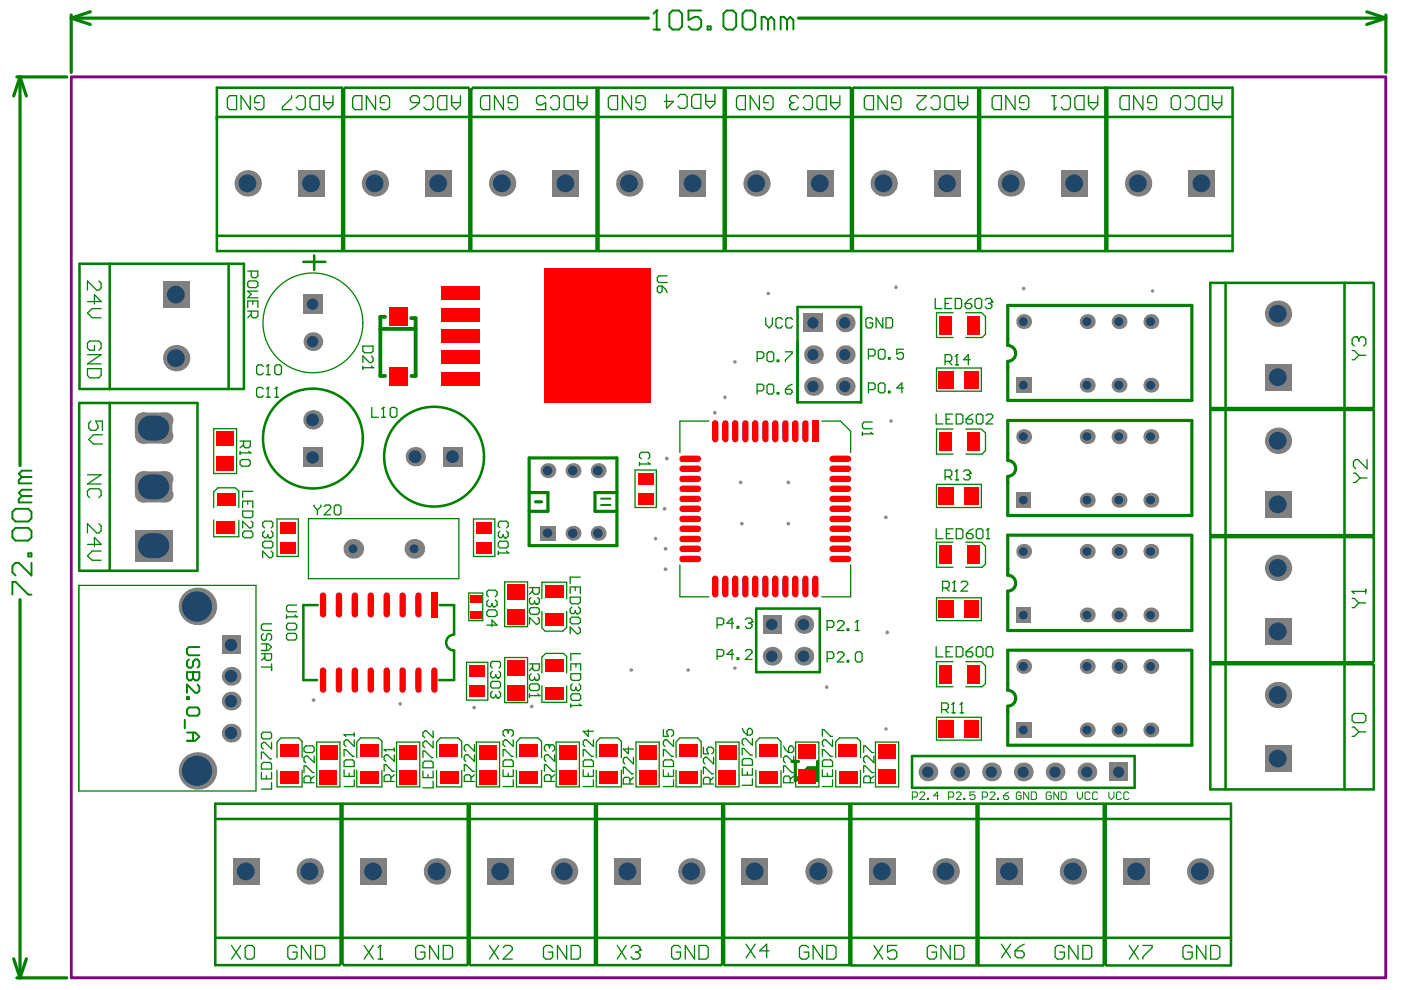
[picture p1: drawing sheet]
<svg xmlns="http://www.w3.org/2000/svg" width="297mm" height="210mm" viewBox="0 0 297 210" stroke-linecap="round" stroke-linejoin="round" font-family="sans-serif">
<path d="M15.1 16.3h278.7v191h-278.7z" fill="none" stroke="#800080" stroke-width=".54"/>
<g fill="#a6968d">
<circle cx="140.9" cy="107.9" r=".4"/>
<circle cx="141.1" cy="116.4" r=".4"/>
<circle cx="141.1" cy="120.7" r=".4"/>
<circle cx="139" cy="114.2" r=".39"/>
<circle cx="66.5" cy="148.4" r=".4"/>
<circle cx="84.8" cy="149.2" r=".39"/>
<circle cx="100.5" cy="150" r=".39"/>
<circle cx="112.7" cy="149.8" r=".4"/>
<circle cx="133.8" cy="142.1" r=".39"/>
<circle cx="145.9" cy="142.1" r=".39"/>
<circle cx="175.2" cy="145.7" r=".39"/>
<circle cx="187.9" cy="154.5" r=".39"/>
<circle cx="188.1" cy="134.1" r=".4"/>
<circle cx="187.8" cy="109.7" r=".4"/>
<circle cx="188.9" cy="89.3" r=".4"/>
<circle cx="141.4" cy="97.2" r=".4"/>
<circle cx="151.6" cy="87.5" r=".4"/>
<circle cx="162.9" cy="62.2" r=".39"/>
<circle cx="155.8" cy="76.7" r=".39"/>
<circle cx="153.7" cy="84.2" r=".39"/>
<circle cx="189.9" cy="60.9" r=".39"/>
<circle cx="217" cy="61.2" r=".4"/>
<circle cx="244.4" cy="61.7" r=".37"/>
<circle cx="157" cy="102.3" r=".4"/>
<circle cx="167.1" cy="102.3" r=".4"/>
<circle cx="167.1" cy="111" r=".4"/>
<circle cx="157.3" cy="111" r=".4"/>
<circle cx="122.5" cy="63.5" r=".39"/>
<circle cx="127.6" cy="63.5" r=".4"/>
<circle cx="125.2" cy="69.4" r=".4"/>
<circle cx="131.5" cy="69.4" r=".4"/>
<circle cx="121" cy="77.4" r=".4"/>
<circle cx="130" cy="77.4" r=".4"/>
<circle cx="155.8" cy="141.7" r=".39"/>
</g>
<path d="M15.1 16.3h278.7v191h-278.7z" fill="none" stroke="#800080" stroke-width=".54"/>
<g fill="none" stroke="#008000" stroke-width=".54">
<path d="M72.4 18.6l.1 .1M73.2 18.6l-.2 .3M99.2 18.6l.3 .3M100.3 18.6l-.4 .4M153.4 18.6l.1 .1M180.2 18.6l.2 .2M181 18.6l-.2 .2M207.3 18.6l.1 .1M234.9 18.6l-.1 .1M16.9 85.4l-.1 .2M64.3 128.3h3.1M64.3 144.2h2.9"/>
<path d="M72.2 204.4l-.3 .2M72.6 204.3l.4 .3M99.2 204.4l-.2 .2M99.6 204.4l.2 .2M153.1 204.4l-.3 .2M153.5 204.5l.2 .1M234 204.5l-.2 .2M234.4 204.5l.2 .2"/>
</g>
<path d="M19.1 2.5l-4 1.3 4 1.4M112.2 108.4h4M113.5 106.4h1.3" fill="none" stroke="#008000" stroke-width=".67"/>
<g fill="none" stroke="#008000" stroke-width=".27">
<path d="M198.6 71.6h3.5M198.6 66.3h3.5M204.8 71.6h3.4M204.8 66.3h3.3M208.9 67.1v3.8M178.2 89.3l2.2 2.1M198.6 96.3h3.5M198.6 91h3.5M204.8 96.3h3.4M204.8 91h3.3M45.3 110.2v3.6M49.9 103.4l.7 .7"/>
<path d="M50.6 110.3v3.5M208.9 115.8v3.8M114.9 133.1l.7 .7M115.7 138.5l-.8 .8M119.5 138.5l.6 .7M120.1 133l-.8 .8M198.6 120.3h3.5M204.8 120.3h3.4M59.6 156.5l-.8 .8M63.3 156.5l.8 .7M76.5 156.5l-.8 .8M80.2 156.5l.8 .7"/>
<path d="M93.4 156.5l-.8 .8M97.2 156.5l.7 .7M101 157.3h4.9M110.3 156.5l-.7 .8M114.1 156.5l.7 .7M127.2 156.5l-.7 .8M131 156.5l.7 .7M144.1 156.5h3.8l.7 .7M164.8 156.5h-3.7l-.8 .8M178 156.5l-.8 .8M181.8 156.5l.6 .7M198.6 145.6h3.5"/>
<path d="M198.6 140.3h3.5M204.8 145.6h3.4M204.8 140.3h3.3M101 166.8h4.9"/>
</g>
<path d="M80.6 79.7h1M80.6 67.2h1M87.2 67.4h.9M87.2 79.7h.9" fill="none" stroke="#008000" stroke-width=".81"/>
<circle cx="234.4" cy="18.6" r=".27" fill="#008000"/>
<g fill="none" stroke="#008000" stroke-width=".54">
<path d="M72.5 18.6h-26.5v34.6h26.5v-34.5M73 18.9v34.3h26.5v-34.3M73.2 18.6h26M100.3 18.6h26.2v34.6h-26.6v-34.2M153.4 18.6h-26.5v34.6h26.6v-34.5M180.2 18.6h-26.3v34.6h26.5v-34.4M181 18.6h26.3M207.4 18.7v34.5h-26.6v-34.4M207.8 18.6h26.6v34.6h-26.6zM234.9 18.6h26.4v34.6h-26.5v-34.5M46 24.8h26.5M73 24.8h26.5"/>
<path d="M99.9 24.8h26.6M126.9 24.8h26.6M153.9 24.8h26.5M180.8 24.8h26.6M207.8 24.8h26.6M234.8 24.8h26.5M16.9 55.9h34.8v26.6h-34.8zM23.3 55.9v26.6M46 50h26.5M48.5 55.9v26.6M64.3 55.5h4.7M66.6 54.2v3"/>
<path d="M73 50h26.5M99.9 50h26.6M126.9 50h26.6M153.9 50h26.5M180.8 50h26.6M207.8 50h26.6M234.8 50h26.5M256.6 60h34.5l.2 .1v26.3l-.2 .1h-34.5zM259.8 60v26.5M285.1 60v26.5M169.1 65.1h13.5v20.2h-13.5zM16.8 85.4v35.6h25.1v-35.6h-25"/>
<path d="M23.3 85.4v35.6M256.6 86.9h34.6l.1 26.5-34.7 .1zM259.8 86.9v26.6M285.1 86.9v26.6M256.6 113.9h34.6l.1 26.3-.2 .2h-34.5zM259.8 113.9v26.5M285.1 113.9v26.5M64.3 128.3v15.9M93.2 128.3h3.1v6.1M96.3 137.9v6.2M160.3 129h13.5v13.5h-13.5zM93.1 144.2h3.2"/>
<path d="M256.6 140.8h34.5l.2 .2v26.4h-34.7zM259.8 140.8v26.6M285.1 140.8v26.6M45.6 173.6h26.6M72.6 173.6h26.6M99.6 173.6h26.5M126.6 173.6h26.5M153.5 173.6h26.6M180.5 173.6h26.6M193.4 160.3h47.2v6.7h-47.2zM207.5 173.6h26.5M234.4 173.6h26.6"/>
<path d="M45.6 198.8h26.6M72.6 198.8h26.6M99.6 198.8h26.5M126.6 198.8h26.5M153.5 198.8h26.6M180.5 198.8h26.6M207.5 198.8h26.5M234.4 198.8h26.6M72.2 204.4v-34h-26.6v34.2h26.3M72.6 204.3v-33.9h26.6v34M73 204.6h26M99.6 204.4v-34h26.5v34.2"/>
<path d="M99.8 204.6h26.3M153.1 204.4v-34h-26.5v34.2h26.2M153.5 204.5v-34.1h26.6v34.1M153.7 204.6h26.4M207.1 204.4v-34h-26.6v34.3h26.6M234 204.5v-34.1h-26.5v34.3h26.3M234.4 204.5v-34.1h26.6l-.1 34.3h-26.3"/>
</g>
<g fill="none" stroke="#008000" stroke-width=".67">
<path d="M3.6 16.3h10.6M4.2 16.3l1.4 4.1M4.2 16.3v82.4M4.2 16.3l-1.3 4.1M15.1 3.2v12.2M15.1 3.8h122.4M169.3 3.8h124.5M289.8 2.5l4 1.3M293.8 3.2v12.2M293.8 3.8l-4 1.4M252.7 64.8v20.1h-39v-8.3M252.7 64.8h-39v8.4"/>
<path d="M112.2 97.1h18.6v18.6h-18.6zM252.7 89.2v20.1h-39v-8.3M252.7 89.1h-39v8.5M112.2 104.4h4v4M130.8 104.4h-4.7v4h4.7M252.7 113.6v20.1h-39v-8.4M252.7 113.5h-39v8.5M4.2 127.1v80.2M252.7 137.9v20.1h-39v-8.3M252.7 137.9h-39v8.4M2.9 203.3l1.3 4M3.6 207.3h10.6"/>
<path d="M5.6 203.3l-1.4 4"/>
</g>
<g fill="none" stroke="#008000" stroke-width=".27">
<path d="M48.7 20.3h1.5v2.9h-1.5l-.5-.5v-1.9zM53.1 20.3v2.9l-2-2.9v2.9M55 21.8h-1v-1l.5-.5h1l.5 .5v1.9l-.5 .5h-1l-.5-.5M87.4 20.3h1l.5 .5v1h-1.5l-.4-.5v-.5zM88.9 21.8l-1 .9-.9 .5M89.9 20.8l.4-.5h1.1l.4 .5v1.9l-.4 .5h-1.1l-.4-.5M93.2 20.3h1.5v2.9h-1.5l-.4-.5v-1.9zM95.7 21.8h1.9M95.7 20.3v1.9l1 1 .9-1v-1.9M115.7 20.8l-.5-.5h-.9l-.6 .5v1l.6 .4h.5l.9-.4v1.4h-2M116.7 20.8l.5-.5h.9l.5 .5v1.9l-.5 .5h-.9l-.5-.5M120.1 20.3h1.5v2.9h-1.5l-.5-.5v-1.9z"/>
<path d="M122.5 21.8h2M122.5 20.3v1.9l1 1 1-1v-1.9M129 20.8l.5-.5h1.4v2.9h-1.4l-.5-.5zM133.9 20.3v2.9l-2-2.9v2.9M135.8 21.8h-1v-1l.5-.5h1l.5 .5v1.9l-.5 .5h-1l-.5-.5M156.6 20.3h1.4v2.9h-1.4l-.5-.5v-1.9zM161 20.3v2.9l-2-2.9v2.9M163 21.8h-1.1v-1l.5-.5h1l.5 .5v1.9l-.5 .5h-1l-.5-.5M194.4 20.3h2l-2 1.9v.5l.5 .5h1l.5-.5M197.3 20.8l.6-.5h.9l.5 .5v1.9l-.5 .5h-.9l-.6-.5M200.8 20.3h1.5v2.9h-1.5l-.5-.5v-1.9zM203.2 20.3v1.9l1 1 1-1v-1.9"/>
<path d="M203.2 21.8h2M237.9 20.3h1.5v2.9h-1.5l-.4-.5v-1.9zM242.3 20.3v2.9l-1.9-2.9v2.9M244.3 21.8h-1v-1l.5-.5h.9l.5 .5v1.9l-.5 .5h-.9l-.5-.5M21 59.6l.4 .4v1l-.4 .5h-.5l-2-1.9v1.9M52.5 57.5h2.2v1l-.4 .4h-.7l-.3-.4v-1M52.5 59.9l.4-.3h1.4l.4 .3v.7l-.4 .4h-1.4l-.4-.4zM141.5 58.5h-1.8l-.3 .4v.7l.3 .3h1.8M18.5 78.2h2.9v1.4l-.4 .5h-2l-.5-.5zM18.5 63.9h2.9l-1.4-1.4v1.9M18.5 75.2h2.9l-2.9 2h2.9M20 73.2v1.1h-1l-.5-.5v-1l.5-.5h2l.4 .5v1l-.4 .5"/>
<path d="M21.4 65.4h-1.8l-1.1 1 1.1 1h1.8M52.5 65.2v-1.4h2.2v1.4M52.5 66h2.2v1l-.4 .4h-.7l-.3-.4v-1M53.3 66.6l-.8 .8M53.6 63.8v.8M54.7 61.7h-2.2l.8 .7-.8 .7h2.2M55.8 77.7l-.4-.3h-.7l-.3 .3v1.4l.3 .3h.7l.4-.3M56.5 79.4h.7M56.8 77.4h.1M56.8 77.4v2M56.8 77.4l-.3 .3M58.3 77.7l.4-.3h.6l.4 .3v1.4l-.4 .3h-.6l-.4-.3z"/>
<path d="M76.9 73.4h2.2v1.1l-.4 .3h-1.4l-.4-.3zM76.9 77.6v.7M76.9 78h2.2M78.7 75.5l.4 .4v.6l-.4 .4h-.4l-1.4-1.4v1.4M78.7 77.6l.4 .4M79.1 78h.1M139.4 61l.3-.4h.7v1.1l-.4 .4h-.3l-.3-.4zM140.4 60.6l.7 .7 .4 .8M185 67.7l-.3-.3h-.8l-.3 .3v1.4l.3 .4h.8l.3-.4v-.6h-.7M187.2 67.4v2.1l-1.5-2.1v2.1M187.8 67.4h1.1l.4 .3v1.4l-.4 .4h-1.1zM198.3 63.3v2.1h1.4"/>
<path d="M198.6 66.3v5.3M198.6 78h9.5v4.9h-9.5zM200.4 76.6h1.1l.3-.3v-.7l-.3-.4h-1.1v2.2M200.4 64.3h.7M201.1 76.6l.7 .8M201.8 63.3h-1.4v2.1h1.4M202.5 63.3h1l.4 .3v1.4l-.4 .4h-1zM202.5 77.4h.7M202.9 75.2h.1M202.9 75.2v2.2M202.9 75.2l-.4 .4M204.6 64.3h1.1l.3 .4v.3l-.3 .4h-.7l-.4-.4z"/>
<path d="M205.7 76.3h-1.4l1-1.1v2.2M206 63.3l-.7 .3-.7 .7M206.7 63.6l.4-.3h.7l.3 .3v1.4l-.3 .4h-.7l-.4-.4zM208.1 66.3l.8 .8M208.9 63.6l.3-.3h.8l.3 .3v.4M208.9 70.9l-.7 .7M209.5 64.3h.5M210 64.3l.3 .4v.3l-.3 .4h-.8l-.3-.4M210.3 64h.1M210.3 64l-.3 .3M286.7 74.3h.5l.9 1M287.6 71.4h.1"/>
<path d="M287.6 71.4h-.4l-.5 .5v1l.5 .5M287.6 71.4l.5 .5M288.1 75.3l-.9 1h-.5M288.1 71.9l.5-.5h.5l.5 .5v1l-.5 .5M288.1 75.3h1.5M288.1 71.9v.5M19.3 89.3l-.5 .5v1l.5 .4h1l.5-.4v-.6l-.5-.9h1.4v1.9M21.7 92.2h-1.9l-1 1 1 .9h1.9M45.3 90.9h4.9v9.5h-4.9zM50.9 93.5h2.2v1.1l-.4 .3h-.7l-.4-.3v-1.1M50.9 97.8l.4-.4h1.4l.4 .4v.6l-.4 .4h-1.4l-.4-.4zM50.9 95.7v.7"/>
<path d="M50.9 96h2.2M51.6 94.3l-.7 .6M52.7 95.7l.4 .3M53.1 96h.1M55.8 82.5l-.4-.4h-.7l-.3 .4v1.4l.3 .3h.7l.4-.3M56.5 84.2h.7M56.8 82.1h.1M56.8 82.1v2.1M56.8 82.1l-.3 .4M58.3 84.2h.7M58.7 82.1h.1M58.7 82.1v2.1"/>
<path d="M58.7 82.1l-.4 .4M134.6 99.7h4.6v7.9h-4.6zM135.6 98v.7M135.6 98.4h2.1M136 97.3l-.4-.3v-.7l.4-.4h1.4l.3 .4v.7l-.3 .3M137.4 98l.3 .4M137.7 98.4h.1M150.3 89.3h-6.2v6.7M174.2 89.3h4M180.4 91.4v4.6M182.8 91.6v.7M182.8 92h2.1"/>
<path d="M184.6 91.6l.3 .4M184.9 92h.1M184.9 89.5h-1.7l-.4 .4v.7l.4 .3h1.7M198.5 87.8v2.1h1.4M198.6 91v5.3M200.6 88.9h.7M202 87.8h-1.4v2.1h1.4M202.7 87.8h1l.5 .3v1.4l-.5 .4h-1zM202.9 99.7h.1M202.9 99.7v2M202.9 99.7l-.4 .3M204.3 100l.3-.3h.7l.4 .3v.3"/>
<path d="M204.8 88.9h1.1l.3 .3v.3l-.3 .4h-.7l-.4-.4zM206.2 87.8l-.6 .3-.8 .8M207 88.1l.3-.3h.7l.4 .3v1.4l-.4 .4h-.7l-.3-.4zM208.1 91l.8 .8v3.7l-.7 .8M209.1 88.1l.3-.3h.8l.3 .3v.4l-1.4 1.4h1.4M289.8 97.4v2l-1.9-2h-.5l-.5 .5v.9l.5 .6M18.5 100.7h2.9l-2.9 1.9h2.9M18.5 115.4h2.9l-1.4-1.5v2M19 105.5l-.5-.5v-.9l.5-.5h2l.4 .5v.9l-.4 .5M21 111l.4 .5v1l-.4 .5h-.5l-2-2v2M21.4 116.8h-1.8l-1.1 1 1.1 1h1.8M45.3 104.2v3.4"/>
<path d="M45.3 113.8h5.3M49.9 103.4h-3.7l-.8 .8M50.6 104.1v3.5M51.4 107.7v-1.4h2.2v1.4M51.4 108.3h2.2v1.1l-.3 .4h-1.5l-.4-.4zM51.4 113l.4-.4h1.5l.3 .4v.7l-.3 .3h-1.5l-.4-.3zM52.5 106.3v.6M53.3 110.5l.3 .3v.8l-.3 .3h-.4l-1.5-1.4v1.4M53.6 104.2h-2.2v1.3M55.7 115.1l.4-.4h1.4l.3 .4v.7l-.3 .4h-1.4l-.4-.4zM56.1 111.9l-.4-.3v-.8l.4-.3h1.4l.3 .3v.8l-.3 .3M56.1 112.6l-.4 .4v.7l.4 .3h.3l.4-.3"/>
<path d="M56.8 113.7l.3 .3M56.8 113.3v.4M57.1 114h.1M57.5 112.6l.3 .4v.7l-.3 .3h-.4M57.5 116.8l.3 .4v.7l-.3 .4h-.4l-1.4-1.5v1.5M58.7 110h4.5v8h-4.5zM65.4 110h31.9v12.7h-31.9zM66.6 107.1v.3l.7 .7M67.3 108.1v1.1M68 107.1v.3l-.7 .7M68.7 107.4l.4-.3h.7l.3 .3v.3l-1.4 1.5h1.4M70.9 107.4l.3-.3h.7l.4 .3v1.4l-.4 .4h-.7l-.3-.4z"/>
<path d="M100.4 110h4.5v8h-4.5zM105.7 115.1l.3-.4h1.4l.3 .4v.7l-.3 .4h-1.4l-.3-.4zM105.7 116.8v.8M105.7 117.2h2M106 111.9l-.3-.3v-.8l.3-.3h1.4l.3 .3v.8l-.3 .3M106 112.6l-.3 .4v.7l.3 .3h.3l.4-.3M106.7 113.3v.4M106.7 113.7l.4 .3M107.1 114h.1M107.4 112.6l.3 .4v.7l-.3 .3h-.3M107.4 116.8l.3 .4M107.7 117.2h.1"/>
<path d="M144.1 119.8v6.7h6.2M180.4 119.8v6.7h-6.2M198.5 112.1v2.1h1.4M198.6 102.7h9.5v4.9h-9.5zM200.4 101.1h1.1l.3-.4v-.7l-.3-.3h-1.1v2M200.6 113.1h.7M201.1 101.1l.7 .6M202.1 115h-3.5v5.3M202.1 112.1h-1.5v2.1h1.5M202.5 101.7h.7M202.7 112.1h1.1l.4 .4v1.4l-.4 .3h-1.1zM204.8 115h3.3"/>
<path d="M204.9 113.1h1.1l.3 .4v.4l-.3 .3h-.8l-.3-.3zM205 100.7h.3M205.3 100.7l.4 .4v.3l-.4 .3h-.7l-.3-.3M205.7 100.3h.1M205.7 100.3l-.4 .4M206.3 112.1l-.7 .4-.7 .6M207 112.5l.4-.4h.7l.3 .4v1.4l-.3 .3h-.7l-.4-.3zM208.1 115l.8 .8M208.9 119.6l-.7 .7M209.1 114.2h.7M209.5 112.1h.1M209.5 112.1v2.1"/>
<path d="M209.5 112.1l-.4 .4M286.9 100.3h.5l1 1M288.4 101.3l-1 1h-.5M288.4 101.3h1.4M16.7 124.1h37.6v43.6h-37.6M55.4 138.6h2.2v1.1l-.4 .3h-.7l-.3-.3v-1.1M55.4 136.5h1.4l.8 .7-.8 .7h-1.4M55.8 134.4l-.4 .4v.6l.4 .4h.4l.3-.4v-.6l.3-.4h.4l.4 .4v.6l-.4 .4M56.2 139.3l-.8 .7M56.5 136.5v1.4M57.6 132.3h-1.8l-.4 .3v.7l.4 .4h1.8M60.7 130.4v.7"/>
<path d="M60.7 134.6l.4-.3h1.4l.4 .3v.8l-.4 .3h-1.4l-.4-.3zM60.7 130.8h2.2M61.1 132.1h1.4l.4 .4v.7l-.4 .3h-1.4l-.4-.3v-.7zM62.5 130.4l.4 .4M62.9 130.8h.1M62.9 128.3h-1.8l-.4 .3v.8l.4 .3h1.8M99.4 125.7h2.9v5.9h-2.9zM103.2 132.5h2.2l-1.1-1v1.4M103.6 126.5l-.4-.4v-.6l.4-.4h1.4l.4 .4v.6l-.4 .4M103.6 129.3h1.4l.4 .4v.7l-.4 .3h-1.4l-.4-.3v-.7zM103.6 127.2l-.4 .4v.7l.4 .3h.4l.3-.3M104.3 128.3l.3 .3"/>
<path d="M104.3 128v.3M104.6 128.6h.1M105 127.2l.4 .4v.7l-.4 .3h-.4M107 123.4h4.9v9.5h-4.9zM107 139.4h4.9v9.6h-4.9zM112.3 124.6h2v1l-.3 .4h-.7l-.4-.4v-1M112.3 129.2l.3-.4h1.4l.3 .4v.6l-.3 .4h-1.4l-.3-.4zM112.6 126.7l-.3 .3v.8l.3 .3h.3l.4-.3M112.9 125.3l-.6 .7M113.3 127.4v.4M113.3 127.8l.4 .3M113.7 128.1h.1"/>
<path d="M114 126.7l.3 .3v.8l-.3 .3h-.3M114 130.9l.3 .4v.7l-.3 .3h-.3l-1.4-1.4v1.4M114.9 126.9v-3.5h5.2v3.5M114.9 129.6v3.5M114.9 139.3v3.4M115.6 133.8h3.7M115.7 138.5h3.8M120.1 129.6v3.4M120.1 139.2v3.5M120.9 131.2l.3-.3h1.4l.4 .3v.7l-.4 .4h-1.4l-.3-.4zM120.9 125.9v-1.4h2.1v1.4M120.9 126.6h2.1v1.1l-.4 .3h-1.4l-.3-.3z"/>
<path d="M121.2 128.7l-.3 .4v.7l.3 .3h.4l.4-.3M122 124.5v.7M122 129.4v.4M122 129.8l.3 .3M122.3 130.1h.1M122.6 132.9l.4 .4v.7l-.4 .4h-.3l-1.4-1.5v1.5M122.6 128.7l.4 .4v.7l-.4 .3h-.3M123 122.4h-2.1v1.4M152 132.5h1l.5-.4v-.7l-.5-.3h-1v2.1M152 139.1h1l.5-.4v-.6l-.5-.4h-1v2.1M155.5 132.1h-1.4l1.1-1v2.1M155.5 138.7h-1.4l1.1-1v2.1"/>
<path d="M156.3 132.8h.3v.4h-.3zM156.3 139.5h.3v.3h-.3zM158 138.1l.4-.4h.7l.4 .4v.3l-1.5 1.4h1.5M158 131.4l.4-.3h.7l.4 .3v.4M158.7 132.1h.4M159.1 132.1l.4 .4v.3l-.4 .4h-.7l-.4-.4M159.5 131.8h.1M159.5 131.8l-.4 .3M175.4 133h1l.4-.3v-.8l-.4-.3h-1v2.1M175.4 139.6h1l.4-.3v-.7l-.4-.4h-1v2.2M177.5 131.9l.4-.3h.6l.4 .3v.4l-1.4 1.4h1.4M177.5 138.6l.4-.4h.6l.4 .4v.3l-1.4 1.5h1.4"/>
<path d="M179.6 133.3h.3v.4h-.3zM181.4 138.6l.4-.4h.6l.4 .4v1.4l-.4 .4h-.6l-.4-.4zM181.4 133.7h.7M181.8 131.6h.1M181.8 131.6v2.1M181.8 131.6l-.4 .3M198.5 137.1v2.2h1.4M198.6 126.7h9.5v4.9h-9.5zM199.8 124.7h1.1l.4-.4v-.7l-.4-.4h-1.1v2.1M200.6 138.2h.7M200.6 124.7l.7 .6M202 137.1h-1.4v2.2h1.4"/>
<path d="M202 125.3h.7M202.3 123.2h.1M202.3 123.2l-.3 .4M202.3 123.2v2.1M202.7 137.1h1l.5 .4v1.4l-.5 .4h-1zM203.7 123.6l.4-.4h.7l.4 .4v.3l-1.5 1.4h1.5M204.8 138.2h1.1l.3 .3v.4l-.3 .4h-.7l-.4-.4zM206.2 137.1l-1.4 1.1M207.3 137.1h.7l.4 .4v1.4l-.4 .4h-.7l-.3-.4v-1.4zM209.4 137.1h.8l.3 .4v1.4l-.3 .4h-.8l-.3-.4v-1.4zM286.7 125.4h.1M286.7 126.9h.5l.9 .9"/>
<path d="M286.7 125.4h2.9M286.7 125.4l.5 .5M288.1 127.8l-.9 1h-.5M288.1 127.8h1.5M289.6 124.9v1M55.4 155.6l.4-.4h1.4l.4 .4v.7l-.4 .4h-1.4l-.4-.4zM55.4 141.4h2.2M57.6 140.8v1.4M57.6 157.4v1.4l-1.4-1.4h-.4l-.4 .3v.7l.4 .4M58.7 157.3v3.3M59.6 156.5h3.7M64.1 157.2v3.4"/>
<path d="M64.5 158.5l.4-.4h1.4l.3 .4v.7l-.3 .4h-1.4l-.4-.4zM67.2 157.3h4.9v9.5h-4.9zM73 155.8h.1M73 155.8h2.1M73 155.8l.4 .3M75.1 156.9v1.4l-1.4-1.4h-.3l-.4 .3v.7l.4 .4M75.1 155.4v.7M75.6 157.3v3.3M76.5 156.5h3.7M81 157.2v3.4M81.4 158.9h.1M81.4 158.9h2.2"/>
<path d="M81.4 158.9l.5 .4M83.6 158.6v.7M84.1 157.3h4.9v9.5h-4.9zM91.8 155v1.4l-1.4-1.4h-.3l-.4 .3v.8l.4 .3M91.8 157.1v1.4l-1.4-1.4h-.3l-.4 .4v.6l.4 .4M92.6 157.3v3.3M93.4 156.5h3.8M97.9 157.2v3.4M98.9 140.4h4.5v8h-4.5zM100.6 157.9v1.4l-1.4-1.4h-.4l-.4 .4v.6l.4 .4M101 157.3v9.5M104 144.8l.4-.3h1.4l.3 .3v.7l-.3 .4h-1.4l-.4-.4z"/>
<path d="M104.4 146.6l-.4 .4v.6l.4 .4h.3l.4-.4M104.4 141.6l-.4-.3v-.7l.4-.4h1.4l.3 .4v.7l-.3 .3M104.4 142.3l-.4 .4v.7l.4 .3h.3l.4-.3M105.1 143.4l.3 .3M105.1 143v.4M105.1 147.3v.3M105.1 147.6l.3 .4M105.4 143.7h.1M105.4 148h.1M105.8 142.3l.3 .4v.7l-.3 .3h-.4M105.8 146.6l.3 .4v.6l-.3 .4h-.4M105.9 157.3v9.5"/>
<path d="M107.4 154.7h.1M107.4 154.7h-.3l-.4 .3v.8l.4 .3M107.4 154.7l.3 .3M107.7 155l.4-.3h.4l.3 .3v.8l-.3 .3M107.7 155v.4M108.8 156.9v1.4l-1.4-1.4h-.3l-.4 .3v.7l.4 .4M109.5 157.3v3.3M110.3 156.5h3.8M112.3 140.8h2v1l-.3 .4h-.7l-.4-.4v-1M112.3 145.3l.3-.3h1.4l.3 .3v.8l-.3 .3h-1.4l-.3-.3zM112.3 147.1v.7M112.3 147.5h2"/>
<path d="M112.6 142.8l-.3 .5v.6l.3 .4h.3l.4-.4M112.9 141.4l-.6 .8M113.3 143.9l.4 .4M113.3 143.6v.3M113.7 144.3h.1M114 142.8l.3 .5v.6l-.3 .4h-.3M114 147.1l.3 .4M114.3 147.5h.1M114.8 157.2v3.4M114.9 145.4v3.5h5.2v-3.5M116.2 157.9h.1M116.2 157.9h-.4l-.4 .4v.6l.4 .4"/>
<path d="M116.2 157.9l.3 .4M116.5 158.3l.3-.4h.4l.4 .4v.6l-.4 .4M116.5 158.3v.3M117.9 157.3h4.9v9.5h-4.9zM124.7 154.7v1.4l-1-1.1h2.1M125.8 156.9v1.4l-1.4-1.4h-.4l-.3 .3v.7l.3 .4M126.4 157.3v3.3M127.2 156.5h3.8M131.7 157.2v3.4M133.2 158.4v1.4l-1.1-1h2.2M134.8 157.3h5v9.5h-5zM140.6 154.7v1.4h1.1l-.3-.7v-.4l.3-.3h.7l.4 .3v.8l-.4 .3"/>
<path d="M142.8 156.9v1.4l-1.4-1.4h-.4l-.4 .3v.7l.4 .4M143.3 157.3v3.3M144.1 156.5l-.7 .8M148.7 157.2v3.4M149.1 158.4v1.4h1.1l-.3-.6v-.4l.3-.4h.7l.4 .4v.7l-.4 .3M151.8 157.3h4.9v9.5h-4.9zM157.4 154.4l.3 .8 .7 .7M158.8 154.4h.3l.4 .4v.7l-.4 .4h-.7v-1.1zM159.5 156.6v1.4l-1.4-1.4h-.4l-.3 .3v.8l.3 .3M160.3 157.3v3.3M164.8 156.5l.7 .7M165.6 157.2v3.4"/>
<path d="M166.1 158.1l.4 .8 .7 .7M167.5 158.1h.4l.4 .4v.7l-.4 .4h-.7v-1.1zM168.7 157.3h4.9v9.5h-4.9zM174.4 156.1v-1.4h.3l1.4 1.4h.4M176.5 156.9v1.4l-1.4-1.4h-.4l-.3 .3v.7l.3 .4M177.2 157.3v3.3M178 156.5h3.8M179.6 140h.3v.4h-.3zM182.4 157.2v3.4M183.1 159.6v-1.5h.4l1.4 1.5h.4M185.6 157.3h4.9v9.5h-4.9zM198.6 140.3v5.3"/>
<path d="M198.6 152.1h9.5v4.8h-9.5zM199.6 150.5h1.1l.4-.4v-.7l-.4-.4h-1.1v2.1M200.4 150.5l.7 .6M201.8 151.1h.7M202.1 149h.1M202.1 149v2.1M202.1 149l-.3 .4M203.5 151.1h.7M203.9 149h.1M203.9 149v2.1M203.9 149l-.4 .4M208.1 140.4l.8 .8v3.7l-.7 .7"/>
<path d="M286.7 154.2h.5l.9 1M286.7 151.7l.5-.4h1.9l.5 .4v1.1l-.5 .4h-1.9l-.5-.4zM288.1 155.2l-.9 .9h-.5M288.1 155.2h1.5M55.4 162l.4-.4h1.4l.4 .4v1.1h-2.2zM55.4 163.7v1.4h2.2v-1.4M55.4 160.9v-1.4h.4l1.4 1.4h.4M56.5 164.5v.6M57.6 165.9v1.4h-2.2M58.7 163.3v3.5h5.4v-3.5M64.5 163.8v-1.4h.4l1.4 1.4h.3M65.9 166v-1.1l-.4-.4h-.6l-.4 .4v1.1h2.1"/>
<path d="M66.6 160.3v1.4l-1.4-1.4h-.3l-.4 .3v.8l.4 .3M66.6 164.5l-.7 .7M73 160.4v-1.5h.4l1.4 1.5h.3M73 163.2v1.4h2.1v-1.4M73 161.4l.4-.3h1.4l.3 .3v1.1h-2.1zM74 163.9v.7M75.1 165.4v1.4h-2.1M75.6 163.3v3.5h5.4v-3.5M81.4 163.5v-1.4h.5l1.3 1.4h.4M82.9 165.7v-1.1l-.4-.3h-.6l-.5 .3v1.1h2.2M83.6 160v1.4l-1.4-1.4h-.3l-.5 .4v.7l.5 .3M83.6 164.3l-.7 .6"/>
<path d="M89.7 161.7l.4-.3h1.4l.3 .3v1.1h-2.1zM89.7 163.5v1.4h2.1v-1.4M89.7 160.6v-1.4h.4l1.4 1.4h.3M90.8 164.2v.7M91.8 165.6v1.4h-2.1M92.6 163.3v3.5h5.3v-3.5M98.4 163.5v-1.4h.4l1.4 1.4h.4M99.9 165.7v-1.1l-.4-.3h-.7l-.4 .3v1.1h2.2M100.6 160v1.4l-1.4-1.4h-.4l-.4 .4v.7l.4 .3M100.6 164.3l-.7 .6M106.7 160.4v-1.5h.4l1.4 1.5h.3M106.7 161.4l.4-.3h1.4l.3 .3v1.1h-2.1z"/>
<path d="M106.7 163.2v1.4h2.1v-1.4M107.7 163.9v.7M108.8 165.4v1.4h-2.1M109.5 163.3v3.5h5.3v-3.5M115.4 163.5v-1.4h.4l1.4 1.4h.4M116.8 165.7v-1.1l-.3-.3h-.7l-.4 .3v1.1h2.2M117.6 160v1.4l-1.4-1.4h-.4l-.4 .4v.7l.4 .3M117.6 164.3l-.8 .6M123.7 160.4v-1.5h.3l1.4 1.5h.4M123.7 163.2v1.4h2.1v-1.4M123.7 161.4l.3-.3h1.4l.4 .3v1.1h-2.1zM124.7 163.9v.7"/>
<path d="M125.8 165.4v1.4h-2.1M126.4 163.3v3.5h5.3v-3.5M132.1 164.1v-1.4h.4l1.4 1.4h.4M133.6 166.2v-1.1l-.4-.3h-.7l-.4 .3v1.1h2.2M134.3 160.6v1.4l-1.4-1.4h-.4l-.4 .3v.7l.4 .4M134.3 164.8l-.7 .7M140.6 160.4v-1.5h.4l1.4 1.5h.4M140.6 163.2v1.4h2.2v-1.4M140.6 161.4l.4-.3h1.4l.4 .3v1.1h-2.2zM141.7 163.9v.7M142.8 165.4v1.4h-2.2M143.3 163.3v3.5h5.4v-3.5"/>
<path d="M149.1 164.1v-1.4h.4l1.4 1.4h.4M150.6 166.2v-1.1l-.4-.3h-.7l-.4 .3v1.1h2.2M151.3 160.6v1.4l-1.4-1.4h-.4l-.4 .3v.7l.4 .4M151.3 164.8l-.7 .7M157.4 161.2l.3-.4h1.4l.4 .4v1.1h-2.1zM157.4 162.9v1.4h2.1v-1.4M157.4 160.1v-1.4h.3l1.4 1.4h.4M158.4 163.7v.6M159.5 165.1v1.4h-2.1M160.3 163.3v3.5h5.3v-3.5M166.1 163.8v-1.4h.4l1.4 1.4h.4M167.5 166v-1.1l-.3-.4h-.7l-.4 .4v1.1h2.2"/>
<path d="M168.3 160.3v1.4l-1.4-1.4h-.4l-.4 .3v.8l.4 .3M168.3 164.5l-.8 .7M174.4 160.4v-1.5h.3l1.4 1.5h.4M174.4 163.2v1.4h2.1v-1.4M174.4 161.4l.3-.3h1.4l.4 .3v1.1h-2.1zM175.4 163.9v.7M176.5 165.4v1.4h-2.1M177.2 163.3v3.5h5.2v-3.5M183.1 163.8v-1.4h.4l1.4 1.4h.4M184.5 166v-1.1l-.3-.4h-.7l-.4 .4v1.1h2.2M185.3 160.3v1.4l-1.4-1.4h-.4l-.4 .3v.8l.4 .3M185.3 164.5l-.8 .7"/>
<path d="M49.1 200.5l1.9 2.9M51 200.5l-1.9 2.9M52 200.9l.5-.4h1l.4 .4v2l-.4 .5h-1l-.5-.5zM63 200.9l-.5-.4h-1l-.5 .4v2l.5 .5h1l.5-.5v-1h-1M65.9 200.5v2.9l-2-2.9v2.9M66.9 200.5h1.4l.5 .4v2l-.5 .5h-1.4zM77.2 200.5l2 2.9M79.2 200.5l-2 2.9M80.2 203.4h.9M80.6 200.5h.1M80.6 200.5v2.9M80.6 200.5l-.4 .4"/>
<path d="M90.1 200.9l-.5-.4h-1l-.5 .4v2l.5 .5h1l.5-.5v-1h-1M93 200.5v2.9l-1.9-2.9v2.9M94 200.5h1.4l.5 .4v2l-.5 .5h-1.4zM103.8 200.5l1.9 2.9M105.7 200.5l-1.9 2.9M106.7 200.9l.4-.4h1l.5 .4v.5l-1.9 2h1.9M117.2 200.9l-.5-.4h-.9l-.6 .4v2l.6 .5h.9l.5-.5v-1h-1M120.1 200.5v2.9l-1.9-2.9v2.9M121.1 200.5h1.5l.4 .4v2l-.4 .5h-1.5zM130.9 200.5l1.9 2.9M132.8 200.5l-1.9 2.9M133.8 200.9l.4-.4h1l.5 .4v.5"/>
<path d="M134.7 201.9h.5M135.2 201.9l.5 .5v.5l-.5 .5h-1l-.4-.5M135.7 201.4h.1M135.7 201.4l-.5 .5M158.2 200.2l1.9 2.9M160.1 200.2l-1.9 2.9M163 201.6h-1.9l1.5-1.4v2.9M171.5 200.9l-.6-.4h-.9l-.5 .4v2l.5 .5h.9l.6-.5v-1h-1.1M174.4 200.5v2.9l-2-2.9v2.9M175.3 200.5h1.5l.5 .4v2l-.5 .5h-1.5zM198.6 200.9l-.6-.4h-.9l-.5 .4v2l.5 .5h.9l.6-.5v-1h-1.1M201.5 200.5v2.9l-2-2.9v2.9"/>
<path d="M202.4 200.5h1.5l.5 .4v2l-.5 .5h-1.5zM212.3 200.2l2 2.9M214.3 200.2l-2 2.9M215.2 201.6h1.5l.5 .5v.5l-.5 .5h-.9l-.6-.5zM217.2 200.2l-1 .5-1 .9M225.7 200.9l-.5-.4h-1l-.5 .4v2l.5 .5h1l.5-.5v-1h-1M228.6 200.5v2.9l-2-2.9v2.9M229.6 200.5h1.4l.5 .4v2l-.5 .5h-1.4zM239.4 200.5l2 2.9M241.4 200.5l-2 2.9M242.3 200.5h2v.4l-2 2v.5"/>
</g>
<path d="M80.6 67.2v12.5M80.6 69.7h7.5M88.1 67.4v12.3" fill="none" stroke="#008000" stroke-width=".81"/>
<path d="M16.7 124.1v43.6" fill="none" stroke="#008000" stroke-width=".34"/>
<g fill="none" stroke="#008000" stroke-width=".4">
<path d="M6.7 99.8h-2l-.7 .7 .7 .6M2.6 108.6l.7-.7h2.7l.7 .7v1.3l-.7 .7h-2.7l-.7-.7zM2.6 112.6l.7-.7h2.7l.7 .7v1.3l-.7 .7h-2.7l-.7-.7zM4.7 105.2l-.7 .7v.6h2.7M4.7 101.1l-.7 .7v.7h2.7M4.7 105.2h2M4.7 101.1h2M6 117.3h.7v.7h-.7zM6.7 119.3v2.7l-2.7-2.7h-.7l-.7 .7v1.4l.7 .6M6.7 103.8h-2l-.7 .7 .7 .7M127.4 105.7h2.1M127.4 107.1h2.1"/>
<path d="M2.6 126.1v-2.7h.7l2.7 2.7h.7M40 139.8l-.4 .5v.9l.4 .4h.5l.4-.4v-.9l.5-.5h.5l.4 .5v.9l-.4 .4M42.3 137.2h-2.3l-.4 .4v.9l.4 .4h2.3M40.9 142.5v1.3l-.4 .5h-.5l-.4-.5v-1.3h2.7"/>
</g>
<g fill="none" stroke="#008000" stroke-width=".21">
<path d="M193.4 169h.8l.3-.3v-.5l-.3-.3h-.8v1.6M195 168.2l.3-.3h.5l.3 .3v.3l-1.1 1h1.1M196.6 169.3h.3v.2h-.3zM199 168.7h-1l.8-.8v1.6M201.1 169h.8l.3-.3v-.5l-.3-.3h-.8v1.6M202.7 168.2l.3-.3h.5l.2 .3v.3l-1 1h1M204.3 169.3h.3v.2h-.3zM206.7 167.9h-1.1v.8l.6-.2h.2l.3 .2v.6l-.3 .2h-.5l-.3-.2M216.5 168.2l-.3-.3h-.4l-.3 .3v1.1l.3 .2h.4l.3-.2v-.6h-.5M218.1 167.9v1.6l-1.1-1.6v1.6M218.6 167.9h.9l.2 .3v1.1l-.2 .2h-.9zM222.9 168.2l-.3-.3h-.5l-.3 .3v1.1l.3 .2h.5l.3-.2v-.6h-.5"/>
<path d="M224.4 167.9v1.6l-1-1.6v1.6M225 167.9h.8l.3 .3v1.1l-.3 .2h-.8zM228.4 167.9v1.1l.6 .5 .5-.5v-1.1M231.1 168.2l-.2-.3h-.6l-.3 .3v1.1l.3 .2h.6l.2-.2M232.7 168.2l-.2-.3h-.6l-.2 .3v1.1l.2 .2h.6l.2-.2M235.1 167.9v1.1l.5 .5 .6-.5v-1.1M237.7 168.2l-.2-.3h-.6l-.2 .3v1.1l.2 .2h.6l.2-.2M239.3 168.2l-.2-.3h-.6l-.2 .3v1.1l.2 .2h.6l.2-.2"/>
</g>
<circle cx="40.9" cy="142.5" r=".2" fill="#008000"/>
<path d="M39.2 152.6v1.8M39.6 147.8h.4v.4h-.4zM39.6 155.3h1.8l.9 .9-.9 .9h-1.8M40 150h1.9l.4 .5v.8l-.4 .4h-1.9l-.4-.4v-.8zM40.9 142.5v1.3l.5 .5h.5l.4-.5v-1.3M40.9 155.3v1.8M41.9 145.1l.4 .5v.9l-.4 .4h-.5l-1.8-1.8v1.8" fill="none" stroke="#008000" stroke-width=".4"/>
<g fill="none" stroke="#008000" stroke-width=".27">
<path d="M141.3 20v3l1.5-1.5h-2M143.7 20.6l.5-.6h1l.5 .6v1.9l-.5 .5h-1l-.5-.5M146.6 20.6l.6-.6h1.4v3h-1.4l-.6-.5zM149.6 20v2l1 1 1-1v-2M149.6 21.5h2M160.5 76h1l.4-.4v-.7l-.4-.3h-1v2.1M162.4 67.4v1.4l.7 .7 .7-.7v-1.4M162.6 74.9l.4-.3h.7l.3 .3v1.4l-.3 .4h-.7l-.4-.4zM164.8 76.3h.3v.4h-.3zM165.9 67.7l-.4-.3h-.7l-.3 .3v1.4l.3 .4h.7l.4-.4M166.5 74.6h1.4v.3l-1.4 1.4v.4M168 67.7l-.3-.3h-.8l-.3 .3v1.4l.3 .4h.8l.3-.4"/>
<path d="M184.1 75.5h1.1l.3-.4v-.7l-.3-.3h-1.1v2M186.2 74.4l.4-.3h.7l.3 .3v1.4l-.3 .3h-.7l-.4-.3zM188.4 75.8h.3v.3h-.3zM191.5 74.1h-1.4v1l1.1-.4 .3 .4v.7l-.3 .3h-.7l-.4-.3M78.8 86.4v2.1h1.4M80.9 88.5h.7M81.3 86.4h.1M81.3 86.4v2.1M81.3 86.4l-.4 .3M82.7 86.7l.4-.3h.6l.4 .3v1.4l-.4 .4h-.6l-.4-.4zM123.1 138.6h-2.1v1.4M121 142.2v-1.4h2.1v1.4"/>
<path d="M121 142.8h2.1v1.1l-.3 .4h-1.4l-.4-.4zM121 149.2v.7M121 149.6h2.1M121.4 145l-.4 .3v.8l.4 .3h.3l.4-.3M121.4 147.1h1.4l.3 .4v.7l-.3 .3h-1.4l-.4-.3v-.7zM122.1 140.8v.6M122.1 145.7v.4M122.1 146.1l.3 .3M122.4 146.4h.1M122.8 145l.3 .3v.8l-.3 .3h-.4M122.8 149.2l.3 .4M123.1 149.6h.1"/>
<path d="M144.3 200.9l-.5-.4h-.9l-.5 .4v2l.5 .5h.9l.5-.5v-1h-1M147.2 200.5v2.9l-1.9-2.9v2.9M148.2 200.5h1.5l.4 .4v2l-.4 .5h-1.5zM185.3 200.5l1.9 2.9M187.2 200.5l-1.9 2.9M190.1 200.5h-1.9v1.4l.9-.5h.6l.4 .5v1l-.4 .5h-1.1l-.4-.5"/>
</g>
<path d="M208.3 169h.8l.2-.3v-.5l-.2-.3h-.8v1.6M209.9 168.2l.3-.3h.5l.3 .3v.3l-1.1 1h1.1M211.5 169.3h.2v.2h-.2zM212.8 168.7h.8l.3 .3v.3l-.3 .2h-.5l-.3-.2zM213.9 167.9l-.6 .3-.5 .5" fill="none" stroke="#008000" stroke-width=".21"/>
<path d="M167.9 161.4h1.4M168.6 161.4v4.1M173.3 161.4v4.1h-2l-.7-.7v-1.3l.7-.7h2" fill="none" stroke="#008000" stroke-width=".67"/>
<circle cx="168.6" cy="165.5" r=".34" fill="#008000"/>
<path d="M169.3 164.8l-.7 .7" fill="none" stroke="#008000" stroke-width=".67"/>
<g fill="none" stroke="#008000" stroke-width=".27">
<path d="M61.8 20.3v.5l-1.9 1.9v.5h1.9M62.8 20.8l.5-.5h1l.4 .5v1.9l-.4 .5h-1l-.5-.5M66.2 20.3h1.5v2.9h-1.5l-.5-.5v-1.9zM68.6 20.3v1.9l1 1 1-1v-1.9M68.6 21.8h2M75.2 20.3h1.5v2.9h-1.5l-.4-.5v-1.9zM79.6 20.3v2.9l-1.9-2.9v2.9M81.6 21.8h-1v-1l.5-.5h1l.5 .5v1.9l-.5 .5h-1l-.5-.5M102.3 20.3h1.5v2.9h-1.5l-.4-.5v-1.9zM106.7 20.3v2.9l-1.9-2.9v2.9M108.7 21.8h-1v-1l.5-.5h1l.5 .5v1.9l-.5 .5h-1l-.5-.5M167.4 22.2h.1"/>
<path d="M167.4 22.2v.5l.5 .5h.9l.5-.5M167.9 21.8h.5M167.9 21.8l-.5 .4M169.3 20.8l-.5-.5h-.9l-.5 .5v.5l.5 .5M170.3 20.8l.5-.5h1l.5 .5v1.9l-.5 .5h-1l-.5-.5M173.7 20.3h1.5v2.9h-1.5l-.5-.5v-1.9zM176.1 21.8h2M176.1 20.3v1.9l1 1 1-1v-1.9M183.7 20.3h1.5v2.9h-1.5l-.4-.5v-1.9zM188.1 20.3v2.9l-1.9-2.9v2.9M190.1 21.8h-1v-1l.4-.5h1l.5 .5v1.9l-.5 .5h-1l-.4-.5M210.8 20.3h1.5v2.9h-1.5l-.4-.5v-1.9z"/>
<path d="M215.2 20.3v2.9l-1.9-2.9v2.9M217.2 21.8h-1v-1l.5-.5h.9l.5 .5v1.9l-.5 .5h-.9l-.5-.5M223 20.3h1M223.5 23.2h.1M223.5 20.3v2.9M224 22.7l-.5 .5M225 20.8l.5-.5h1l.4 .5v1.9l-.4 .5h-1l-.5-.5M228.4 20.3h1.4v2.9h-1.4l-.5-.5v-1.9zM230.8 21.8h1.9M230.8 20.3v1.9l1 1 .9-1v-1.9M248.3 20.8l.6-.5h.9l.5 .5v1.9l-.5 .5h-.9l-.6-.5zM251.3 20.8l.5-.5h.9l.5 .5v1.9l-.5 .5h-.9l-.5-.5"/>
<path d="M254.7 20.3h1.4v2.9h-1.4l-.5-.5v-1.9zM257.1 21.8h1.9M257.1 20.3v1.9l1 1 .9-1v-1.9M160.5 82.9h1l.4-.4v-.7l-.4-.3h-1v2.1M162.6 81.8l.4-.3h.7l.3 .3v1.4l-.3 .4h-.7l-.4-.4zM164.8 83.2h.3v.4h-.3zM166.5 82.5h1.1l.3 .4v.3l-.3 .4h-.7l-.4-.4zM167.9 81.5l-.7 .3-.7 .7M184.1 82.6h1.1l.3-.3v-.8l-.3-.3h-1.1v2.1M186.2 81.5l.4-.3h.7l.3 .3v1.4l-.3 .4h-.7l-.4-.4zM188.4 82.9h.3v.4h-.3zM191.5 82.3h-1.4l1.1-1.1v2.1"/>
<path d="M252.8 200.9l-.5-.4h-1l-.5 .4v2l.5 .5h1l.5-.5v-1h-1M255.7 200.5v2.9l-2-2.9v2.9M256.7 200.5h1.4l.5 .4v2l-.5 .5h-1.4z"/>
</g>
<path d="M138.6 6.3h1.3M139.2 2.2v4.1" fill="none" stroke="#008000" stroke-width=".4"/>
<circle cx="139.2" cy="2.2" r=".2" fill="#008000"/>
<path d="M139.2 2.2l-.6 .7M141.9 2.9l.7-.7h1.3l.7 .7v2.7l-.7 .7h-1.3l-.7-.7zM148.7 2.2h-2.7v2l1.3-.6h.7l.7 .6v1.4l-.7 .7h-1.4l-.6-.7M150 5.6h.7v.7h-.7zM153.4 2.9l.7-.7h1.3l.7 .7v2.7l-.7 .7h-1.3l-.7-.7zM157.4 2.9l.7-.7h1.4l.6 .7v2.7l-.6 .7h-1.4l-.7-.7zM162.8 4.2l-.6-.6h-.7v2.7M162.8 4.2v2.1M162.8 4.2l.7-.6 .7 .6v2.1M166.9 4.2l-.7-.6h-.7v2.7M166.9 4.2v2.1M166.9 4.2l.6-.6 .7 .6v2.1" fill="none" stroke="#008000" stroke-width=".4"/>
<path d="M213.7 73.2a1.68 1.68 0 0 1 1.6 1.7 1.68 1.68 0 0 1-1.6 1.7M213.7 97.6a1.68 1.68 0 0 1 1.6 1.7 1.68 1.68 0 0 1-1.6 1.7M213.7 122a1.68 1.68 0 0 1 1.6 1.6 1.68 1.68 0 0 1-1.6 1.7M213.7 146.3a1.68 1.68 0 0 1 1.6 1.7 1.68 1.68 0 0 1-1.6 1.7" fill="none" stroke="#008000" stroke-width=".67"/>
<g fill="none" stroke="#008000" stroke-width=".54">
<path d="M96.3 134.6a1.68 1.68 0 0 0-1.7 1.6 1.68 1.68 0 0 0 1.7 1.7"/>
<circle cx="66.3" cy="93" r="10.6"/>
<circle cx="92" cy="96.8" r="10.6"/>
</g>
<circle cx="66.3" cy="68.5" r="10.6" fill="none" stroke="#008000" stroke-width=".27"/>
<path d="M215.4 153.2h3.2v3.2h-3.2z" fill-rule="evenodd" fill="#808080"/>
<circle cx="217" cy="154.8" r=".94" fill="#1f4769"/>
<circle cx="217" cy="116.9" r="1.58" fill="#808080"/>
<circle cx="217" cy="116.9" r=".93" fill="#1f4769"/>
<circle cx="244" cy="154.8" r="1.58" fill="#808080"/>
<circle cx="243.9" cy="154.8" r=".94" fill="#1f4769"/>
<circle cx="244" cy="116.9" r="1.58" fill="#808080"/>
<circle cx="243.9" cy="116.9" r=".93" fill="#1f4769"/>
<circle cx="179.2" cy="68.5" r="1.99" fill="#808080"/>
<circle cx="179.1" cy="68.5" r="1.2" fill="#1f4769"/>
<circle cx="179.2" cy="75.2" r="1.99" fill="#808080"/>
<circle cx="179.1" cy="75.2" r="1.2" fill="#1f4769"/>
<circle cx="179.2" cy="81.9" r="1.99" fill="#808080"/>
<circle cx="179.1" cy="81.9" r="1.2" fill="#1f4769"/>
<circle cx="217" cy="163.7" r="1.99" fill="#808080"/>
<circle cx="216.9" cy="163.7" r="1.18" fill="#1f4769"/>
<path d="M215.5 128.8h3.1v3.2h-3.1z" fill-rule="evenodd" fill="#808080"/>
<circle cx="217" cy="130.4" r=".93" fill="#1f4769"/>
<circle cx="217" cy="141.3" r="1.58" fill="#808080"/>
<circle cx="217" cy="141.3" r=".94" fill="#1f4769"/>
<circle cx="217" cy="92.6" r="1.58" fill="#808080"/>
<circle cx="217" cy="92.5" r=".93" fill="#1f4769"/>
<circle cx="217" cy="68.2" r="1.58" fill="#808080"/>
<circle cx="217" cy="68.2" r=".94" fill="#1f4769"/>
<path d="M215.4 80h3.2v3.3h-3.2z" fill-rule="evenodd" fill="#808080"/>
<circle cx="217" cy="81.7" r=".94" fill="#1f4769"/>
<circle cx="244" cy="130.4" r="1.58" fill="#808080"/>
<circle cx="243.9" cy="130.4" r=".93" fill="#1f4769"/>
<circle cx="244" cy="141.3" r="1.58" fill="#808080"/>
<circle cx="243.9" cy="141.3" r=".94" fill="#1f4769"/>
<circle cx="244" cy="92.6" r="1.58" fill="#808080"/>
<circle cx="243.9" cy="92.5" r=".93" fill="#1f4769"/>
<circle cx="244" cy="81.7" r="1.58" fill="#808080"/>
<circle cx="243.9" cy="81.7" r=".94" fill="#1f4769"/>
<circle cx="244" cy="68.2" r="1.58" fill="#808080"/>
<circle cx="243.9" cy="68.2" r=".94" fill="#1f4769"/>
<path d="M215.4 104.4h3.2v3.3h-3.2z" fill-rule="evenodd" fill="#808080"/>
<circle cx="217" cy="106" r=".93" fill="#1f4769"/>
<circle cx="244" cy="106.1" r="1.58" fill="#808080"/>
<circle cx="243.9" cy="106" r=".93" fill="#1f4769"/>
<circle cx="49" cy="155.4" r="1.99" fill="#808080"/>
<circle cx="49" cy="155.4" r="1.31" fill="#1f4769"/>
<path d="M114.6 111.4h3.2v3.2h-3.2z" fill-rule="evenodd" fill="#808080"/>
<circle cx="116.1" cy="113" r="1" fill="#1f4769"/>
<circle cx="121.5" cy="113.1" r="1.58" fill="#808080"/>
<circle cx="121.4" cy="113.1" r="1.01" fill="#1f4769"/>
<circle cx="163.7" cy="139.1" r="1.99" fill="#808080"/>
<circle cx="163.6" cy="139.1" r="1.21" fill="#1f4769"/>
<circle cx="170.4" cy="139.1" r="1.99" fill="#808080"/>
<circle cx="170.4" cy="139.1" r="1.21" fill="#1f4769"/>
<circle cx="230.5" cy="154.8" r="1.58" fill="#808080"/>
<circle cx="230.4" cy="154.8" r=".94" fill="#1f4769"/>
<circle cx="230.5" cy="116.9" r="1.58" fill="#808080"/>
<circle cx="230.5" cy="116.9" r=".93" fill="#1f4769"/>
<circle cx="237.3" cy="154.8" r="1.58" fill="#808080"/>
<circle cx="237.2" cy="154.8" r=".94" fill="#1f4769"/>
<circle cx="237.3" cy="116.9" r="1.58" fill="#808080"/>
<circle cx="237.2" cy="116.9" r=".93" fill="#1f4769"/>
<path d="M28.6 112.4h7.9v6.6h-7.9z" fill-rule="evenodd" fill="#808080"/>
<path d="M31.9 115.7h1.3" fill="none" stroke="#1f4769" stroke-width="5.3"/>
<path d="M28.6 101.5l1.7-1.6h4.6l1.6 1.6v3.3l-1.6 1.7h-4.6l-1.7-1.7z" fill-rule="evenodd" fill="#808080"/>
<g fill="#808080">
<circle cx="30.3" cy="101.5" r="1.65"/>
<circle cx="30.3" cy="104.9" r="1.65"/>
<circle cx="34.9" cy="104.9" r="1.65"/>
<circle cx="34.9" cy="101.5" r="1.65"/>
</g>
<path d="M31.9 103.2h1.3" fill="none" stroke="#1f4769" stroke-width="5.3"/>
<path d="M28.6 89.1l1.6-1.6h4.7l1.6 1.6v3.3l-1.6 1.7h-4.7l-1.6-1.7z" fill-rule="evenodd" fill="#808080"/>
<g fill="#808080">
<circle cx="30.3" cy="89.1" r="1.65"/>
<circle cx="30.3" cy="92.4" r="1.65"/>
<circle cx="34.9" cy="92.4" r="1.65"/>
<circle cx="34.9" cy="89.1" r="1.65"/>
</g>
<path d="M31.9 90.8h1.3" fill="none" stroke="#1f4769" stroke-width="5.3"/>
<path d="M49.4 182h5.5v5.5h-5.5z" fill-rule="evenodd" fill="#808080"/>
<circle cx="52.1" cy="184.8" r="1.89" fill="#1f4769"/>
<circle cx="49" cy="143.4" r="1.99" fill="#808080"/>
<circle cx="49" cy="143.4" r="1.31" fill="#1f4769"/>
<path d="M47 134.8h4v3.9h-4z" fill-rule="evenodd" fill="#808080"/>
<circle cx="49" cy="136.7" r="1.31" fill="#1f4769"/>
<circle cx="52.5" cy="38.9" r="2.8" fill="#808080"/>
<circle cx="52.5" cy="38.9" r="1.89" fill="#1f4769"/>
<circle cx="65.7" cy="184.8" r="2.8" fill="#808080"/>
<circle cx="65.6" cy="184.8" r="1.89" fill="#1f4769"/>
<circle cx="74.9" cy="116.4" r="2.09" fill="#808080"/>
<circle cx="74.8" cy="116.4" r=".94" fill="#1f4769"/>
<circle cx="66.3" cy="89" r="2.06" fill="#808080"/>
<circle cx="66.3" cy="89" r="1.35" fill="#1f4769"/>
<path d="M64.3 94.9h4.1v4.1h-4.1z" fill-rule="evenodd" fill="#808080"/>
<circle cx="66.3" cy="97" r="1.33" fill="#1f4769"/>
<circle cx="66.3" cy="72.4" r="1.99" fill="#808080"/>
<circle cx="66.3" cy="72.4" r="1.21" fill="#1f4769"/>
<path d="M63.2 36.1h5.6v5.5h-5.6z" fill-rule="evenodd" fill="#808080"/>
<circle cx="65.9" cy="38.9" r="1.89" fill="#1f4769"/>
<circle cx="92.6" cy="184.8" r="2.8" fill="#808080"/>
<circle cx="92.6" cy="184.8" r="1.89" fill="#1f4769"/>
<circle cx="87.9" cy="116.4" r="2.09" fill="#808080"/>
<circle cx="87.8" cy="116.4" r=".94" fill="#1f4769"/>
<circle cx="88.1" cy="96.8" r="2.06" fill="#808080"/>
<circle cx="88" cy="96.8" r="1.35" fill="#1f4769"/>
<path d="M93.9 94.7h4.2v4.2h-4.2z" fill-rule="evenodd" fill="#808080"/>
<circle cx="95.9" cy="96.8" r="1.35" fill="#1f4769"/>
<path d="M90.2 36.1h5.5v5.5h-5.5z" fill-rule="evenodd" fill="#808080"/>
<circle cx="92.9" cy="38.9" r="1.89" fill="#1f4769"/>
<circle cx="119.6" cy="184.8" r="2.8" fill="#808080"/>
<circle cx="119.5" cy="184.8" r="1.89" fill="#1f4769"/>
<circle cx="121.5" cy="99.8" r="1.58" fill="#808080"/>
<circle cx="121.4" cy="99.8" r="1.01" fill="#1f4769"/>
<circle cx="116.2" cy="99.8" r="1.58" fill="#808080"/>
<circle cx="116.1" cy="99.8" r="1.01" fill="#1f4769"/>
<path d="M117.2 36.1h5.5v5.5h-5.5z" fill-rule="evenodd" fill="#808080"/>
<circle cx="119.9" cy="38.9" r="1.89" fill="#1f4769"/>
<path d="M130.3 182h5.6v5.5h-5.6z" fill-rule="evenodd" fill="#808080"/>
<circle cx="133" cy="184.8" r="1.89" fill="#1f4769"/>
<circle cx="133.4" cy="38.9" r="2.8" fill="#808080"/>
<circle cx="133.4" cy="38.9" r="1.89" fill="#1f4769"/>
<path d="M157.3 182h5.5v5.5h-5.5z" fill-rule="evenodd" fill="#808080"/>
<circle cx="160" cy="184.8" r="1.89" fill="#1f4769"/>
<path d="M161.7 130.4h4v4h-4z" fill-rule="evenodd" fill="#808080"/>
<circle cx="163.6" cy="132.4" r="1.21" fill="#1f4769"/>
<circle cx="160.4" cy="38.9" r="2.8" fill="#808080"/>
<circle cx="160.3" cy="38.9" r="1.89" fill="#1f4769"/>
<circle cx="173.5" cy="184.8" r="2.8" fill="#808080"/>
<circle cx="173.5" cy="184.8" r="1.89" fill="#1f4769"/>
<circle cx="170.4" cy="132.4" r="1.99" fill="#808080"/>
<circle cx="170.4" cy="132.4" r="1.21" fill="#1f4769"/>
<path d="M170.4 66.4h4.1v4h-4.1z" fill-rule="evenodd" fill="#808080"/>
<circle cx="172.3" cy="68.5" r="1.2" fill="#1f4769"/>
<circle cx="172.5" cy="75.2" r="1.99" fill="#808080"/>
<circle cx="172.3" cy="75.2" r="1.2" fill="#1f4769"/>
<circle cx="172.5" cy="81.9" r="1.99" fill="#808080"/>
<circle cx="172.3" cy="81.9" r="1.2" fill="#1f4769"/>
<path d="M171.1 36.1h5.5v5.5h-5.5z" fill-rule="evenodd" fill="#808080"/>
<circle cx="173.8" cy="38.9" r="1.89" fill="#1f4769"/>
<circle cx="200.5" cy="184.8" r="2.8" fill="#808080"/>
<circle cx="200.4" cy="184.8" r="1.89" fill="#1f4769"/>
<circle cx="203.5" cy="163.7" r="1.99" fill="#808080"/>
<circle cx="203.4" cy="163.7" r="1.18" fill="#1f4769"/>
<circle cx="196.7" cy="163.7" r="1.99" fill="#808080"/>
<circle cx="196.7" cy="163.7" r="1.18" fill="#1f4769"/>
<path d="M198.1 36.1h5.5v5.5h-5.5z" fill-rule="evenodd" fill="#808080"/>
<circle cx="200.8" cy="38.9" r="1.89" fill="#1f4769"/>
<circle cx="227.5" cy="184.8" r="2.8" fill="#808080"/>
<circle cx="227.4" cy="184.8" r="1.89" fill="#1f4769"/>
<circle cx="223.7" cy="163.7" r="1.99" fill="#808080"/>
<circle cx="223.7" cy="163.7" r="1.18" fill="#1f4769"/>
<circle cx="230.4" cy="163.7" r="1.99" fill="#808080"/>
<circle cx="230.4" cy="163.7" r="1.18" fill="#1f4769"/>
<circle cx="230.5" cy="130.4" r="1.58" fill="#808080"/>
<circle cx="230.5" cy="130.4" r=".93" fill="#1f4769"/>
<circle cx="230.5" cy="141.3" r="1.58" fill="#808080"/>
<circle cx="230.4" cy="141.3" r=".94" fill="#1f4769"/>
<circle cx="230.5" cy="92.6" r="1.58" fill="#808080"/>
<circle cx="230.5" cy="92.5" r=".93" fill="#1f4769"/>
<circle cx="230.5" cy="68.2" r="1.58" fill="#808080"/>
<circle cx="230.4" cy="68.2" r=".94" fill="#1f4769"/>
<circle cx="230.5" cy="81.7" r="1.58" fill="#808080"/>
<circle cx="230.4" cy="81.7" r=".94" fill="#1f4769"/>
<path d="M225.1 36.1h5.5v5.5h-5.5z" fill-rule="evenodd" fill="#808080"/>
<circle cx="227.8" cy="38.9" r="1.89" fill="#1f4769"/>
<path d="M238.2 182h5.5v5.5h-5.5z" fill-rule="evenodd" fill="#808080"/>
<circle cx="240.9" cy="184.8" r="1.89" fill="#1f4769"/>
<path d="M235.2 161.6h3.9v4h-3.9z" fill-rule="evenodd" fill="#808080"/>
<circle cx="237.2" cy="163.7" r="1.18" fill="#1f4769"/>
<circle cx="237.3" cy="130.4" r="1.58" fill="#808080"/>
<circle cx="237.2" cy="130.4" r=".93" fill="#1f4769"/>
<circle cx="237.3" cy="141.3" r="1.58" fill="#808080"/>
<circle cx="237.2" cy="141.3" r=".94" fill="#1f4769"/>
<circle cx="237.3" cy="92.6" r="1.58" fill="#808080"/>
<circle cx="237.2" cy="92.5" r=".93" fill="#1f4769"/>
<circle cx="237.3" cy="68.2" r="1.58" fill="#808080"/>
<circle cx="237.2" cy="68.2" r=".94" fill="#1f4769"/>
<circle cx="237.3" cy="81.7" r="1.58" fill="#808080"/>
<circle cx="237.2" cy="81.7" r=".94" fill="#1f4769"/>
<circle cx="241.3" cy="38.9" r="2.8" fill="#808080"/>
<circle cx="241.2" cy="38.9" r="1.89" fill="#1f4769"/>
<path d="M268.2 158.1h5.5v5.5h-5.5z" fill-rule="evenodd" fill="#808080"/>
<circle cx="270.9" cy="160.8" r="1.89" fill="#1f4769"/>
<path d="M268.2 131.1h5.5v5.5h-5.5z" fill-rule="evenodd" fill="#808080"/>
<circle cx="270.9" cy="133.9" r="1.89" fill="#1f4769"/>
<circle cx="271" cy="120.4" r="2.8" fill="#808080"/>
<circle cx="270.9" cy="120.4" r="1.89" fill="#1f4769"/>
<circle cx="271" cy="93.5" r="2.8" fill="#808080"/>
<circle cx="270.9" cy="93.5" r="1.89" fill="#1f4769"/>
<path d="M268.2 77.2h5.5v5.5h-5.5z" fill-rule="evenodd" fill="#808080"/>
<circle cx="270.9" cy="80" r="1.89" fill="#1f4769"/>
<circle cx="49" cy="148.6" r="1.99" fill="#808080"/>
<circle cx="49" cy="148.7" r="1.31" fill="#1f4769"/>
<path d="M64.3 62.5h4.1v4h-4.1z" fill-rule="evenodd" fill="#808080"/>
<circle cx="66.3" cy="64.5" r="1.21" fill="#1f4769"/>
<circle cx="230.5" cy="106.1" r="1.58" fill="#808080"/>
<circle cx="230.5" cy="106" r=".93" fill="#1f4769"/>
<circle cx="237.3" cy="106.1" r="1.58" fill="#808080"/>
<circle cx="237.2" cy="106" r=".93" fill="#1f4769"/>
<circle cx="271" cy="147.4" r="2.8" fill="#808080"/>
<circle cx="270.9" cy="147.4" r="1.89" fill="#1f4769"/>
<circle cx="271" cy="66.5" r="2.8" fill="#808080"/>
<circle cx="270.9" cy="66.5" r="1.89" fill="#1f4769"/>
<path d="M268.2 104.2h5.5v5.5h-5.5z" fill-rule="evenodd" fill="#808080"/>
<circle cx="270.9" cy="106.9" r="1.89" fill="#1f4769"/>
<circle cx="126.8" cy="113.1" r="1.58" fill="#808080"/>
<circle cx="126.8" cy="113.1" r="1.01" fill="#1f4769"/>
<circle cx="41.9" cy="163.5" r="4" fill="#808080"/>
<circle cx="41.8" cy="163.4" r="3.2" fill="#1f4769"/>
<circle cx="37.4" cy="75.9" r="2.8" fill="#808080"/>
<circle cx="37.3" cy="75.9" r="1.89" fill="#1f4769"/>
<circle cx="146.6" cy="184.8" r="2.8" fill="#808080"/>
<circle cx="146.5" cy="184.8" r="1.89" fill="#1f4769"/>
<path d="M103.4 182h5.5v5.5h-5.5z" fill-rule="evenodd" fill="#808080"/>
<circle cx="106.1" cy="184.8" r="1.89" fill="#1f4769"/>
<path d="M76.4 182h5.5v5.5h-5.5z" fill-rule="evenodd" fill="#808080"/>
<circle cx="79.1" cy="184.8" r="1.89" fill="#1f4769"/>
<circle cx="126.8" cy="99.8" r="1.58" fill="#808080"/>
<circle cx="126.8" cy="99.8" r="1.01" fill="#1f4769"/>
<circle cx="79.5" cy="38.9" r="2.8" fill="#808080"/>
<circle cx="79.4" cy="38.9" r="1.89" fill="#1f4769"/>
<circle cx="106.5" cy="38.9" r="2.8" fill="#808080"/>
<circle cx="106.4" cy="38.9" r="1.89" fill="#1f4769"/>
<path d="M144.1 36.1h5.6v5.5h-5.6z" fill-rule="evenodd" fill="#808080"/>
<circle cx="146.8" cy="38.9" r="1.89" fill="#1f4769"/>
<path d="M211.2 182h5.6v5.5h-5.6z" fill-rule="evenodd" fill="#808080"/>
<circle cx="213.9" cy="184.8" r="1.89" fill="#1f4769"/>
<path d="M184.3 182h5.5v5.5h-5.5z" fill-rule="evenodd" fill="#808080"/>
<circle cx="187" cy="184.8" r="1.89" fill="#1f4769"/>
<circle cx="210.2" cy="163.7" r="1.99" fill="#808080"/>
<circle cx="210.2" cy="163.7" r="1.18" fill="#1f4769"/>
<circle cx="187.4" cy="38.9" r="2.8" fill="#808080"/>
<circle cx="187.3" cy="38.9" r="1.89" fill="#1f4769"/>
<circle cx="214.3" cy="38.9" r="2.8" fill="#808080"/>
<circle cx="214.3" cy="38.9" r="1.89" fill="#1f4769"/>
<circle cx="254.5" cy="184.8" r="2.8" fill="#808080"/>
<circle cx="254.4" cy="184.8" r="1.89" fill="#1f4769"/>
<path d="M252 36.1h5.6v5.5h-5.6z" fill-rule="evenodd" fill="#808080"/>
<circle cx="254.7" cy="38.9" r="1.89" fill="#1f4769"/>
<circle cx="41.9" cy="128.6" r="4" fill="#808080"/>
<circle cx="41.8" cy="128.6" r="3.2" fill="#1f4769"/>
<path d="M34.6 59.7h5.5v5.5h-5.5z" fill-rule="evenodd" fill="#808080"/>
<circle cx="37.3" cy="62.5" r="1.89" fill="#1f4769"/>
<g fill="#f00">
<path d="M59.4 110.6h3.3v2.5h-3.3z" fill-rule="evenodd"/>
<path d="M101.1 110.6h3.3v2.5h-3.3z" fill-rule="evenodd"/>
<path d="M199.2 115.6h2.6v4h-2.6z" fill-rule="evenodd"/>
<path d="M199 78.6h3.3v3.7h-3.3z" fill-rule="evenodd"/>
<path d="M199.2 67h2.6v4h-2.6z" fill-rule="evenodd"/>
<path d="M205 115.6h2.7v4h-2.7z" fill-rule="evenodd"/>
<path d="M204.4 78.6h3.1v3.7h-3.1z" fill-rule="evenodd"/>
<path d="M205 67h2.7v4h-2.7z" fill-rule="evenodd"/>
<path d="M59.4 114.9h3.3v2.4h-3.3z" fill-rule="evenodd"/>
</g>
<path d="M71.9 142.2v4M75.2 142.2v4M82 142.2v4M88.7 142.2v4M92.1 142.2v4" fill="none" stroke="#f00" stroke-width="1.3"/>
<g fill="#f00">
<path d="M101.7 157.9h3.7v3.1h-3.7z" fill-rule="evenodd"/>
<path d="M101.6 163.2h3.7v3.2h-3.7z" fill-rule="evenodd"/>
<path d="M101.1 114.9h3.3v2.4h-3.3z" fill-rule="evenodd"/>
</g>
<path d="M151.6 89.8v3.3M155.9 89.8v3.3M158 89.8v3.3M151.6 122.7v3.3M155.9 122.7v3.3M158 122.7v3.3" fill="none" stroke="#f00" stroke-width="1.3"/>
<g fill="#f00">
<path d="M160.9 163.5h4v2.7h-4z" fill-rule="evenodd"/>
<path d="M160.9 157.7h3.9v2.7h-3.9z" fill-rule="evenodd"/>
</g>
<path d="M162.3 89.8v3.3M164.4 89.8v3.3M166.5 89.8v3.3M168.6 89.8v3.3M162.3 122.7v3.3M164.4 122.7v3.3M166.5 122.7v3.3M168.6 122.7v3.3M172.9 122.7v3.3" fill="none" stroke="#f00" stroke-width="1.3"/>
<g fill="#f00">
<path d="M172.2 89.1h1.3v4.6h-1.3z" fill-rule="evenodd"/>
<path d="M199 152.7h3.3v3.7h-3.3z" fill-rule="evenodd"/>
<path d="M199.2 141h2.6v3.9h-2.6z" fill-rule="evenodd"/>
<path d="M199.2 91.6h2.6v4h-2.6z" fill-rule="evenodd"/>
<path d="M204.4 152.7h3.1v3.7h-3.1z" fill-rule="evenodd"/>
<path d="M205 141h2.7v3.9h-2.7z" fill-rule="evenodd"/>
<path d="M205 91.6h2.7v4h-2.7z" fill-rule="evenodd"/>
</g>
<path d="M71.9 126.3v3.9M75.2 126.3v3.9M82 126.3v3.9M88.7 126.3v3.9" fill="none" stroke="#f00" stroke-width="1.3"/>
<g fill="#f00">
<path d="M91.4 125.6h1.4v5.3h-1.4z" fill-rule="evenodd"/>
<path d="M199 103.3h3.3v3.7h-3.3z" fill-rule="evenodd"/>
<path d="M199 127.3h3.3v3.7h-3.3z" fill-rule="evenodd"/>
<path d="M204.4 103.3h3.1v3.7h-3.1z" fill-rule="evenodd"/>
<path d="M204.4 127.3h3.1v3.7h-3.1z" fill-rule="evenodd"/>
<path d="M45.9 110.5h4v2.6h-4z" fill-rule="evenodd"/>
<path d="M46 104.6h4v2.7h-4z" fill-rule="evenodd"/>
<path d="M99.6 126.2h2.5v1.6h-2.5z" fill-rule="evenodd"/>
<path d="M82.5 77.8h3.9v3.9h-3.9z" fill-rule="evenodd"/>
<path d="M93.4 78.8h8.3v2.9h-8.3z" fill-rule="evenodd"/>
<path d="M135.2 104.5h3.4v2.4h-3.4z" fill-rule="evenodd"/>
<path d="M135.2 100.3h3.4v2.4h-3.4z" fill-rule="evenodd"/>
</g>
<path d="M176.5 97.3h3.3M176.5 116.4h3.3M176.5 118.5h3.3M176.5 112.1h3.3M176.5 105.8h3.3M176.5 107.9h3.3M176.5 101.5h3.3" fill="none" stroke="#f00" stroke-width="1.3"/>
<g fill="#f00">
<path d="M45.9 96.8h3.7v3.1h-3.7z" fill-rule="evenodd"/>
<path d="M45.8 91.4h3.8v3.2h-3.8z" fill-rule="evenodd"/>
<path d="M76.3 163.5h4v2.7h-4z" fill-rule="evenodd"/>
<path d="M76.3 157.7h3.9v2.7h-3.9z" fill-rule="evenodd"/>
<path d="M67.8 157.9h3.7v3.1h-3.7z" fill-rule="evenodd"/>
<path d="M67.8 163.2h3.7v3.2h-3.7z" fill-rule="evenodd"/>
</g>
<path d="M68.5 142.2v4M78.6 142.2v4" fill="none" stroke="#f00" stroke-width="1.3"/>
<g fill="#f00">
<path d="M93.2 163.5h4v2.7h-4z" fill-rule="evenodd"/>
<path d="M93.2 157.7h4v2.7h-4z" fill-rule="evenodd"/>
<path d="M84.7 157.9h3.8v3.1h-3.8z" fill-rule="evenodd"/>
<path d="M84.7 163.2h3.7v3.2h-3.7z" fill-rule="evenodd"/>
<path d="M99.7 129.6h2.4v1.6h-2.4z" fill-rule="evenodd"/>
<path d="M99.5 145.4h3.3v2.4h-3.3z" fill-rule="evenodd"/>
<path d="M99.5 141.2h3.3v2.3h-3.3z" fill-rule="evenodd"/>
</g>
<path d="M85.4 142.2v4" fill="none" stroke="#f00" stroke-width="1.3"/>
<g fill="#f00">
<path d="M82.5 65.2h3.9v3.9h-3.9z" fill-rule="evenodd"/>
<path d="M93.4 65.2h8.3v3h-8.3z" fill-rule="evenodd"/>
<path d="M93.4 69.7h8.3v3h-8.3z" fill-rule="evenodd"/>
<path d="M93.4 74.3h8.3v2.9h-8.3z" fill-rule="evenodd"/>
<path d="M118.6 157.9h3.7v3.1h-3.7z" fill-rule="evenodd"/>
<path d="M118.5 163.2h3.7v3.2h-3.7z" fill-rule="evenodd"/>
<path d="M110.2 163.5h3.9v2.7h-3.9z" fill-rule="evenodd"/>
<path d="M110.1 157.7h4v2.7h-4z" fill-rule="evenodd"/>
<path d="M107.5 129.2h3.7v3.2h-3.7z" fill-rule="evenodd"/>
<path d="M115.6 129.9h3.9v2.7h-3.9z" fill-rule="evenodd"/>
<path d="M107.6 145.3h3.7v3.2h-3.7z" fill-rule="evenodd"/>
<path d="M107.6 139.9h3.7v3.3h-3.7z" fill-rule="evenodd"/>
<path d="M115.5 145.6h4v2.7h-4z" fill-rule="evenodd"/>
<path d="M115.6 139.7h3.9v2.7h-3.9z" fill-rule="evenodd"/>
<path d="M107.6 123.8h3.7v3.3h-3.7z" fill-rule="evenodd"/>
<path d="M115.6 124h3.9v2.7h-3.9z" fill-rule="evenodd"/>
<path d="M135.5 157.9h3.7v3.1h-3.7z" fill-rule="evenodd"/>
<path d="M135.5 163.2h3.7v3.2h-3.7z" fill-rule="evenodd"/>
<path d="M127.1 163.5h4v2.7h-4z" fill-rule="evenodd"/>
<path d="M127 157.7h4v2.7h-4z" fill-rule="evenodd"/>
<path d="M152.4 157.9h3.7v3.1h-3.7z" fill-rule="evenodd"/>
<path d="M152.4 163.2h3.7v3.2h-3.7z" fill-rule="evenodd"/>
</g>
<path d="M153.8 89.8v3.3M160.1 89.8v3.3M153.8 122.7v3.3M160.1 122.7v3.3" fill="none" stroke="#f00" stroke-width="1.3"/>
<g fill="#f00">
<path d="M177.9 163.5h3.9v2.7h-3.9z" fill-rule="evenodd"/>
<path d="M177.8 157.7h4v2.7h-4z" fill-rule="evenodd"/>
<path d="M169.3 157.8h3.7v3.2h-3.7z" fill-rule="evenodd"/>
<path d="M169.2 163.1h3.7v3.2h-3.7z" fill-rule="evenodd"/>
</g>
<path d="M170.8 89.8v3.3M176.5 99.4h3.3M176.5 110h3.3M176.5 114.3h3.3M176.5 103.6h3.3M68.5 126.3v3.9M78.6 126.3v3.9M85.4 126.3v3.9M170.8 122.7v3.3" fill="none" stroke="#f00" stroke-width="1.3"/>
<path d="M93.4 60.7h8.3v3h-8.3z" fill-rule="evenodd" fill="#f00"/>
<path d="M144.7 97.3h3.3M144.7 118.5h3.3M144.7 116.4h3.3M144.7 112.1h3.3M144.7 107.9h3.3M144.7 105.8h3.3M144.7 101.5h3.3" fill="none" stroke="#f00" stroke-width="1.3"/>
<g fill="#f00">
<path d="M59.4 163.5h4v2.7h-4z" fill-rule="evenodd"/>
<path d="M59.3 157.7h4v2.7h-4z" fill-rule="evenodd"/>
<path d="M144 163.5h4v2.7h-4z" fill-rule="evenodd"/>
<path d="M143.9 157.7h4v2.7h-4z" fill-rule="evenodd"/>
</g>
<path d="M144.7 99.4h3.3M144.7 114.3h3.3M144.7 110h3.3M144.7 103.6h3.3" fill="none" stroke="#f00" stroke-width="1.3"/>
<g fill="#f00">
<path d="M186.2 157.8h3.7v3.2h-3.7z" fill-rule="evenodd"/>
<path d="M186.2 163.1h3.7v3.2h-3.7z" fill-rule="evenodd"/>
<path d="M115.5 57h22.6v28.4h-22.6z" fill-rule="evenodd"/>
</g>
</svg>
